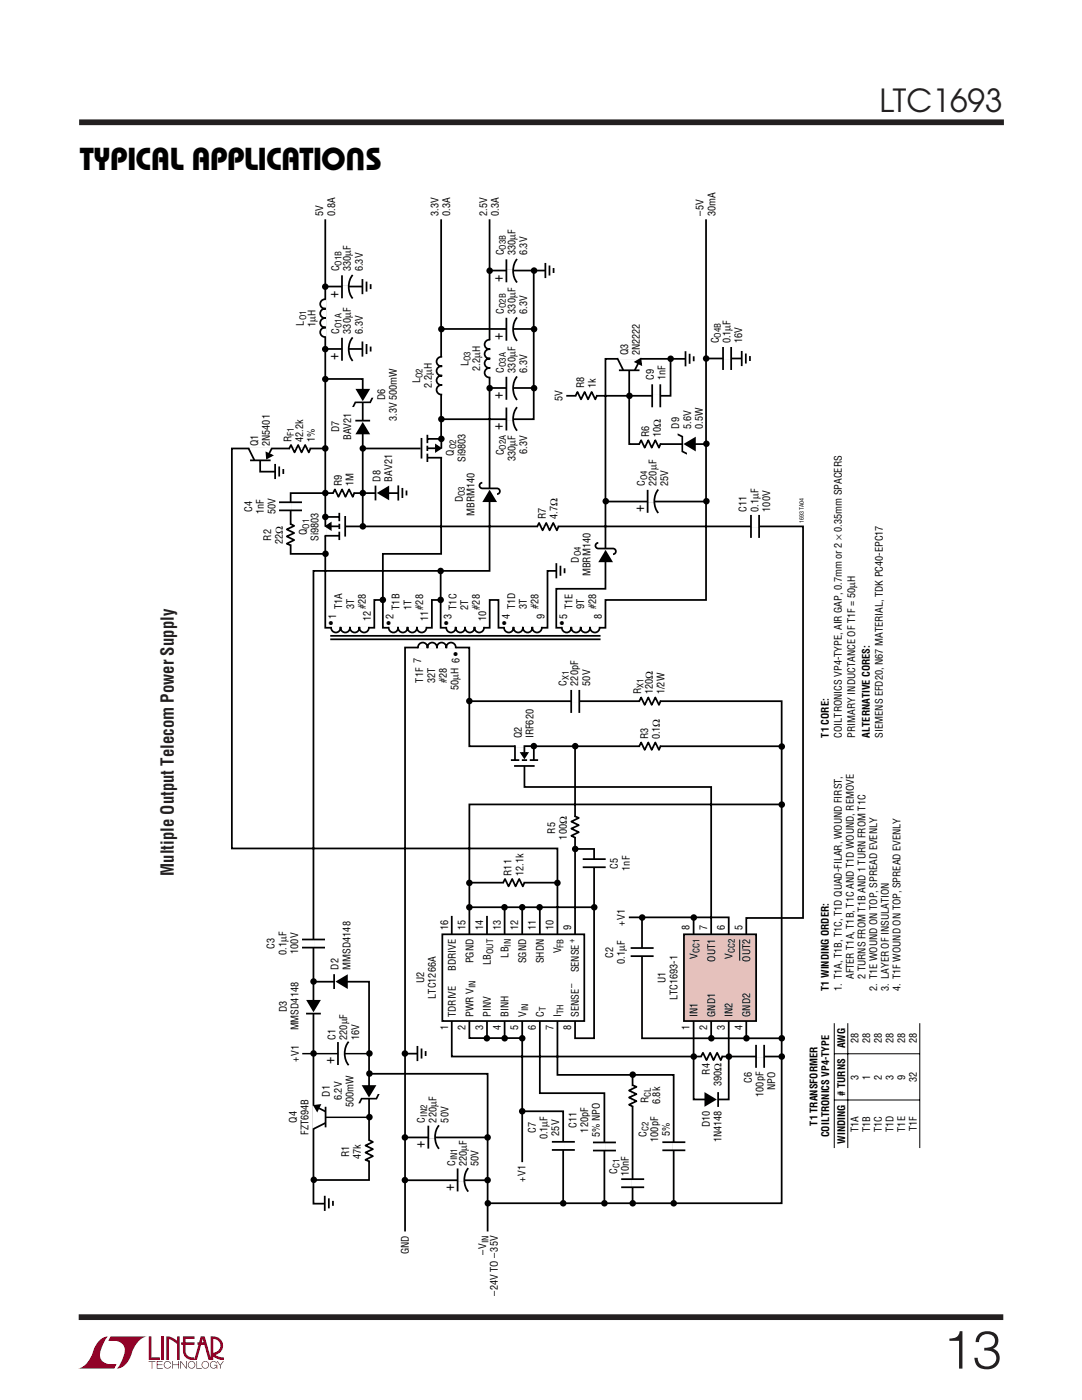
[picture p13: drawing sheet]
<svg xmlns="http://www.w3.org/2000/svg" width="216mm" height="279mm" viewBox="0 0 216 279" stroke-linecap="round" stroke-linejoin="round" font-family="sans-serif">
<defs><g id="words">
<text font-size="10.6" fill="#231f20" x="188.2" y="273.1">13</text>
<text font-size="6.3" fill="#231f20" x="175.5" y="22.4">LTC1693</text>
<g font-size="6.3">
<text x="72.9" y="29.5" transform="rotate(-180 72.9 29.5)">U</text>
<text x="15.9" y="33.9">TYPICAL APPLICATIONS</text>
</g>
<text font-size="3.5" fill="#231f20" x="34.7" y="174.8" transform="rotate(-90 34.7 174.8)">Multiple Output Telecom Power Supply</text>
<g font-size="2.9">
<text x="67.5" y="59.4" transform="rotate(-90 67.5 59.4)">+</text>
<text x="100.3" y="56.2" transform="rotate(-90 100.3 56.2)">+</text>
<text x="67.5" y="71.9" transform="rotate(-90 67.5 71.9)">+</text>
<text x="100.3" y="67.9" transform="rotate(-90 100.3 67.9)">+</text>
<text x="100.3" y="79.7" transform="rotate(-90 100.3 79.7)">+</text>
<text x="100.3" y="85.8" transform="rotate(-90 100.3 85.8)">+</text>
<text x="128.5" y="102.2" transform="rotate(-90 128.5 102.2)">+</text>
<text x="66.7" y="212.4" transform="rotate(-90 66.7 212.4)">+</text>
<text x="84.8" y="229.1" transform="rotate(-90 84.8 229.1)">+</text>
<text x="90.6" y="237.6" transform="rotate(-90 90.6 237.6)">+</text>
</g>
<g font-size="2.6">
<text x="65.6" y="125.2">•</text>
<text x="77.1" y="125.2">•</text>
<text x="88.6" y="125.2">•</text>
<text x="100.2" y="125.2">•</text>
<text x="111.7" y="125.2">•</text>
<text x="90.5" y="131.4">•</text>
</g>
<g font-size="2">
<text x="64.5" y="43.1" transform="rotate(-90 64.5 43.1)">5V</text>
<text x="66.8" y="43.1" transform="rotate(-90 66.8 43.1)">0.8A</text>
<text x="87.5" y="43.1" transform="rotate(-90 87.5 43.1)">3.3V</text>
<text x="89.9" y="43.1" transform="rotate(-90 89.9 43.1)">0.3A</text>
<text x="97.2" y="43.1" transform="rotate(-90 97.2 43.1)">2.5V</text>
<text x="99.6" y="43.1" transform="rotate(-90 99.6 43.1)">0.3A</text>
<text x="140.4" y="43.1" transform="rotate(-90 140.4 43.1)">–5V</text>
<text x="142.7" y="43.1" transform="rotate(-90 142.7 43.1)">30mA</text>
<text x="100.5" y="50.9" transform="rotate(-90 100.5 50.9)">C</text>
<text x="102.8" y="50.9" transform="rotate(-90 102.8 50.9)">330µF</text>
<text x="105.2" y="50.9" transform="rotate(-90 105.2 50.9)">6.3V</text>
<text x="67.7" y="54.1" transform="rotate(-90 67.7 54.1)">C</text>
<text x="70" y="54.1" transform="rotate(-90 70 54.1)">330µF</text>
<text x="72.4" y="54.1" transform="rotate(-90 72.4 54.1)">6.3V</text>
<text x="60.6" y="65" transform="rotate(-90 60.6 65)">L</text>
<text x="63" y="65.2" transform="rotate(-90 63 65.2)">1µH</text>
<text x="100.5" y="62.6" transform="rotate(-90 100.5 62.6)">C</text>
<text x="102.8" y="62.6" transform="rotate(-90 102.8 62.6)">330µF</text>
<text x="105.2" y="62.6" transform="rotate(-90 105.2 62.6)">6.3V</text>
<text x="67.7" y="66.6" transform="rotate(-90 67.7 66.6)">C</text>
<text x="70" y="66.6" transform="rotate(-90 70 66.6)">330µF</text>
<text x="72.4" y="66.6" transform="rotate(-90 72.4 66.6)">6.3V</text>
<text x="125.3" y="70.9" transform="rotate(-90 125.3 70.9)">Q3</text>
<text x="127.7" y="70.9" transform="rotate(-90 127.7 70.9)">2N2222</text>
<text x="143.4" y="68.5" transform="rotate(-90 143.4 68.5)">C</text>
<text x="145.7" y="68.5" transform="rotate(-90 145.7 68.5)">0.1µF</text>
<text x="148.1" y="68.5" transform="rotate(-90 148.1 68.5)">16V</text>
<text x="83.9" y="76.5" transform="rotate(-90 83.9 76.5)">L</text>
<text x="86.2" y="77.5" transform="rotate(-90 86.2 77.5)">2.2µH</text>
<text x="93.5" y="73.1" transform="rotate(-90 93.5 73.1)">L</text>
<text x="95.8" y="74.1" transform="rotate(-90 95.8 74.1)">2.2µH</text>
<text x="100.5" y="74.4" transform="rotate(-90 100.5 74.4)">C</text>
<text x="102.8" y="74.4" transform="rotate(-90 102.8 74.4)">330µF</text>
<text x="105.2" y="74.4" transform="rotate(-90 105.2 74.4)">6.3V</text>
<text x="116.6" y="77.4" transform="rotate(-90 116.6 77.4)">R8</text>
<text x="118.9" y="77.4" transform="rotate(-90 118.9 77.4)">1k</text>
<text x="130.4" y="75.8" transform="rotate(-90 130.4 75.8)">C9</text>
<text x="132.8" y="75.8" transform="rotate(-90 132.8 75.8)">1nF</text>
<text x="76.9" y="79.9" transform="rotate(-90 76.9 79.9)">D6</text>
<text x="112.3" y="80" transform="rotate(-90 112.3 80)">5V</text>
<text x="51.5" y="89.1" transform="rotate(-90 51.5 89.1)">Q1</text>
<text x="53.8" y="89.1" transform="rotate(-90 53.8 89.1)">2N5401</text>
<text x="58.2" y="88.2" transform="rotate(-90 58.2 88.2)">R</text>
<text x="60.5" y="88.2" transform="rotate(-90 60.5 88.2)">42.2k</text>
<text x="62.8" y="88.2" transform="rotate(-90 62.8 88.2)">1%</text>
<text x="67.7" y="86.2" transform="rotate(-90 67.7 86.2)">D7</text>
<text x="70" y="87.8" transform="rotate(-90 70 87.8)">BAV21</text>
<text x="79.2" y="84.1" transform="rotate(-90 79.2 84.1)">3.3V 500mW</text>
<text x="129.5" y="87.3" transform="rotate(-90 129.5 87.3)">R6</text>
<text x="131.9" y="87.3" transform="rotate(-90 131.9 87.3)">10Ω</text>
<text x="135.5" y="85.6" transform="rotate(-90 135.5 85.6)">D9</text>
<text x="137.9" y="85.6" transform="rotate(-90 137.9 85.6)">5.6V</text>
<text x="140.2" y="85.6" transform="rotate(-90 140.2 85.6)">0.5W</text>
<text x="90.6" y="90.9" transform="rotate(-90 90.6 90.9)">Q</text>
<text x="92.9" y="92.2" transform="rotate(-90 92.9 92.2)">Si9803</text>
<text x="100.5" y="90.9" transform="rotate(-90 100.5 90.9)">C</text>
<text x="102.8" y="92" transform="rotate(-90 102.8 92)">330µF</text>
<text x="105.2" y="90.5" transform="rotate(-90 105.2 90.5)">6.3V</text>
<text x="68.2" y="97.1" transform="rotate(-90 68.2 97.1)">R9</text>
<text x="70.5" y="97.1" transform="rotate(-90 70.5 97.1)">1M</text>
<text x="75.9" y="96.1" transform="rotate(-90 75.9 96.1)">D8</text>
<text x="78.3" y="96.1" transform="rotate(-90 78.3 96.1)">BAV21</text>
<text x="92.3" y="100.3" transform="rotate(-90 92.3 100.3)">D</text>
<text x="128.7" y="96.9" transform="rotate(-90 128.7 96.9)">C</text>
<text x="131" y="96.9" transform="rotate(-90 131 96.9)">220µF</text>
<text x="133.4" y="96.9" transform="rotate(-90 133.4 96.9)">25V</text>
<text x="50.3" y="102.2" transform="rotate(-90 50.3 102.2)">C4</text>
<text x="52.6" y="102.6" transform="rotate(-90 52.6 102.6)">1nF</text>
<text x="54.1" y="107.9" transform="rotate(-90 54.1 107.9)">R2</text>
<text x="55" y="102.7" transform="rotate(-90 55 102.7)">50V</text>
<text x="61.2" y="106.8" transform="rotate(-90 61.2 106.8)">Q</text>
<text x="63.6" y="108" transform="rotate(-90 63.6 108)">Si9803</text>
<text x="94.7" y="103" transform="rotate(-90 94.7 103)">MBRM140</text>
<text x="108.9" y="103.6" transform="rotate(-90 108.9 103.6)">R7</text>
<text x="111.2" y="103.6" transform="rotate(-90 111.2 103.6)">4.7Ω</text>
<text x="149" y="102.1" transform="rotate(-90 149 102.1)">C11</text>
<text x="151.3" y="102.1" transform="rotate(-90 151.3 102.1)">0.1µF</text>
<text x="153.7" y="102.1" transform="rotate(-90 153.7 102.1)">100V</text>
<text x="56.4" y="108.6" transform="rotate(-90 56.4 108.6)">22Ω</text>
<text x="115.5" y="112.3" transform="rotate(-90 115.5 112.3)">D</text>
<text x="117.8" y="115" transform="rotate(-90 117.8 115)">MBRM140</text>
<text x="67.1" y="123.5" transform="rotate(-90 67.1 123.5)">1</text>
<text x="68.3" y="121.6" transform="rotate(-90 68.3 121.6)">T1A</text>
<text x="70.6" y="121.6" transform="rotate(-90 70.6 121.6)">3T</text>
<text x="73" y="121.6" transform="rotate(-90 73 121.6)">#28</text>
<text x="74" y="124" transform="rotate(-90 74 124)">12</text>
<text x="78.5" y="123.5" transform="rotate(-90 78.5 123.5)">2</text>
<text x="79.7" y="121.7" transform="rotate(-90 79.7 121.7)">T1B</text>
<text x="82.1" y="121.7" transform="rotate(-90 82.1 121.7)">1T</text>
<text x="84.4" y="121.7" transform="rotate(-90 84.4 121.7)">#28</text>
<text x="85.4" y="124" transform="rotate(-90 85.4 124)">11</text>
<text x="90.1" y="123.5" transform="rotate(-90 90.1 123.5)">3</text>
<text x="91.1" y="121.7" transform="rotate(-90 91.1 121.7)">T1C</text>
<text x="93.4" y="121.7" transform="rotate(-90 93.4 121.7)">2T</text>
<text x="95.8" y="121.7" transform="rotate(-90 95.8 121.7)">#28</text>
<text x="97" y="124" transform="rotate(-90 97 124)">10</text>
<text x="101.7" y="123.5" transform="rotate(-90 101.7 123.5)">4</text>
<text x="102.8" y="121.6" transform="rotate(-90 102.8 121.6)">T1D</text>
<text x="105.1" y="121.6" transform="rotate(-90 105.1 121.6)">3T</text>
<text x="107.4" y="121.6" transform="rotate(-90 107.4 121.6)">#28</text>
<text x="108.7" y="123.5" transform="rotate(-90 108.7 123.5)">9</text>
<text x="113.2" y="123.5" transform="rotate(-90 113.2 123.5)">5</text>
<text x="114.3" y="121.6" transform="rotate(-90 114.3 121.6)">T1E</text>
<text x="116.6" y="121.6" transform="rotate(-90 116.6 121.6)">9T</text>
<text x="118.9" y="121.6" transform="rotate(-90 118.9 121.6)">#28</text>
<text x="120.1" y="123.5" transform="rotate(-90 120.1 123.5)">8</text>
<text x="84.5" y="136.2" transform="rotate(-90 84.5 136.2)">T1F 7</text>
<text x="86.8" y="136.3" transform="rotate(-90 86.8 136.3)">32T</text>
<text x="89.1" y="136.3" transform="rotate(-90 89.1 136.3)">#28</text>
<text x="91.5" y="137.7" transform="rotate(-90 91.5 137.7)">50µH 6</text>
<text x="113.1" y="136.8" transform="rotate(-90 113.1 136.8)">C</text>
<text x="115.4" y="136.8" transform="rotate(-90 115.4 136.8)">220pF</text>
<text x="117.7" y="136.8" transform="rotate(-90 117.7 136.8)">50V</text>
<text x="127.9" y="138.6" transform="rotate(-90 127.9 138.6)">R</text>
<text x="130.3" y="138.6" transform="rotate(-90 130.3 138.6)">120Ω</text>
<text x="132.6" y="138.6" transform="rotate(-90 132.6 138.6)">1/2W</text>
<text x="104.1" y="147.3" transform="rotate(-90 104.1 147.3)">Q2</text>
<text x="106.5" y="147.3" transform="rotate(-90 106.5 147.3)">IRF620</text>
<text x="129.3" y="147.6" transform="rotate(-90 129.3 147.6)">R3</text>
<text x="131.7" y="147.6" transform="rotate(-90 131.7 147.6)">0.1Ω</text>
<text x="165.4" y="147.2" transform="rotate(-90 165.4 147.2)">T1 CORE:</text>
<text x="168" y="147.2" transform="rotate(-90 168 147.2)">COILTRONICS VP4-TYPE, AIR GAP, 0.7mm or 2 × 0.35mm SPACERS</text>
<text x="170.6" y="147.2" transform="rotate(-90 170.6 147.2)">PRIMARY INDUCTANCE OF T1F = 50µH</text>
<text x="173.6" y="147.2" transform="rotate(-90 173.6 147.2)">ALTERNATIVE CORES:</text>
<text x="176.2" y="147.2" transform="rotate(-90 176.2 147.2)">SIEMENS EFD20, N67 MATERIAL, TDK PC40-EPC17</text>
<text x="110.8" y="166.4" transform="rotate(-90 110.8 166.4)">R5</text>
<text x="113.1" y="167.5" transform="rotate(-90 113.1 167.5)">100Ω</text>
<text x="123.3" y="173.4" transform="rotate(-90 123.3 173.4)">C5</text>
<text x="125.7" y="173.8" transform="rotate(-90 125.7 173.8)">1nF</text>
<text x="102.1" y="174.8" transform="rotate(-90 102.1 174.8)">R11</text>
<text x="104.4" y="174.8" transform="rotate(-90 104.4 174.8)">12.1k</text>
<text x="89.4" y="185.7" transform="rotate(-90 89.4 185.7)">16</text>
<text x="92.9" y="185.7" transform="rotate(-90 92.9 185.7)">15</text>
<text x="96.4" y="185.7" transform="rotate(-90 96.4 185.7)">14</text>
<text x="99.9" y="185.7" transform="rotate(-90 99.9 185.7)">13</text>
<text x="103.4" y="185.7" transform="rotate(-90 103.4 185.7)">12</text>
<text x="106.9" y="185.7" transform="rotate(-90 106.9 185.7)">11</text>
<text x="110.4" y="185.7" transform="rotate(-90 110.4 185.7)">10</text>
<text x="113.9" y="185.7" transform="rotate(-90 113.9 185.7)">9</text>
<text x="124.7" y="184.8" transform="rotate(-90 124.7 184.8)">+V1</text>
<text x="137.6" y="185.7" transform="rotate(-90 137.6 185.7)">8</text>
<text x="141.1" y="185.7" transform="rotate(-90 141.1 185.7)">7</text>
<text x="144.6" y="185.7" transform="rotate(-90 144.6 185.7)">6</text>
<text x="148.1" y="185.7" transform="rotate(-90 148.1 185.7)">5</text>
<text x="54.8" y="189.3" transform="rotate(-90 54.8 189.3)">C3</text>
<text x="57.1" y="190.6" transform="rotate(-90 57.1 190.6)">0.1µF</text>
<text x="59.5" y="190.3" transform="rotate(-90 59.5 190.3)">100V</text>
<text x="101.5" y="191.1" transform="rotate(-90 101.5 191.1)">LB</text>
<text x="112" y="190.3" transform="rotate(-90 112 190.3)">V</text>
<text x="122.4" y="191.1" transform="rotate(-90 122.4 191.1)">C2</text>
<text x="139.2" y="191.3" transform="rotate(-90 139.2 191.3)">V</text>
<text x="142.7" y="191.9" transform="rotate(-90 142.7 191.9)">OUT1</text>
<text x="146.2" y="191.3" transform="rotate(-90 146.2 191.3)">V</text>
<text x="149.7" y="191.9" transform="rotate(-90 149.7 191.9)">OUT2</text>
<text x="67.6" y="193.5" transform="rotate(-90 67.6 193.5)">D2</text>
<text x="69.9" y="193.5" transform="rotate(-90 69.9 193.5)">MMSD4148</text>
<text x="84.6" y="196.2" transform="rotate(-90 84.6 196.2)">U2</text>
<text x="91" y="193.8" transform="rotate(-90 91 193.8)">BDRIVE</text>
<text x="94.5" y="192.3" transform="rotate(-90 94.5 192.3)">PGND</text>
<text x="98" y="192.6" transform="rotate(-90 98 192.6)">LB</text>
<text x="105" y="192.3" transform="rotate(-90 105 192.3)">SGND</text>
<text x="108.5" y="192.3" transform="rotate(-90 108.5 192.3)">SHDN</text>
<text x="115.5" y="194.1" transform="rotate(-90 115.5 194.1)">SENSE</text>
<text x="124.7" y="192.4" transform="rotate(-90 124.7 192.4)">0.1µF</text>
<text x="132.8" y="196.2" transform="rotate(-90 132.8 196.2)">U1</text>
<text x="165.4" y="197.7" transform="rotate(-90 165.4 197.7)">T1 WINDING ORDER:</text>
<text x="168" y="197.7" transform="rotate(-90 168 197.7)">1. T1A, T1B, T1C, T1D QUAD-FILAR, WOUND FIRST,</text>
<text x="170.3" y="195.4" transform="rotate(-90 170.3 195.4)">AFTER T1A, T1B, T1C AND T1D WOUND, REMOVE</text>
<text x="172.7" y="195.4" transform="rotate(-90 172.7 195.4)">2 TURNS FROM T1B AND 1 TURN FROM T1C</text>
<text x="175" y="197.7" transform="rotate(-90 175 197.7)">2. T1E WOUND ON TOP, SPREAD EVENLY</text>
<text x="177.4" y="197.7" transform="rotate(-90 177.4 197.7)">3. LAYER OF INSULATION</text>
<text x="179.7" y="197.7" transform="rotate(-90 179.7 197.7)">4. T1F WOUND ON TOP, SPREAD EVENLY</text>
<text x="57.3" y="202" transform="rotate(-90 57.3 202)">D3</text>
<text x="86.9" y="199.3" transform="rotate(-90 86.9 199.3)">LTC1266A</text>
<text x="91" y="203" transform="rotate(-90 91 203)">TDRIVE</text>
<text x="94.5" y="203" transform="rotate(-90 94.5 203)">PWR V</text>
<text x="98" y="203" transform="rotate(-90 98 203)">PINV</text>
<text x="101.5" y="203" transform="rotate(-90 101.5 203)">BINH</text>
<text x="105" y="203" transform="rotate(-90 105 203)">V</text>
<text x="108.5" y="203" transform="rotate(-90 108.5 203)">C</text>
<text x="112" y="203" transform="rotate(-90 112 203)">I</text>
<text x="115.5" y="203" transform="rotate(-90 115.5 203)">SENSE</text>
<text x="135.2" y="199.6" transform="rotate(-90 135.2 199.6)">LTC1693-1</text>
<text x="139.2" y="203" transform="rotate(-90 139.2 203)">IN1</text>
<text x="142.7" y="203" transform="rotate(-90 142.7 203)">GND1</text>
<text x="146.2" y="203" transform="rotate(-90 146.2 203)">IN2</text>
<text x="149.7" y="203" transform="rotate(-90 149.7 203)">GND2</text>
<text x="59.6" y="205.7" transform="rotate(-90 59.6 205.7)">MMSD4148</text>
<text x="67" y="207.5" transform="rotate(-90 67 207.5)">C1</text>
<text x="69.3" y="207.5" transform="rotate(-90 69.3 207.5)">220µF</text>
<text x="71.6" y="207.5" transform="rotate(-90 71.6 207.5)">16V</text>
<text x="89.4" y="205.6" transform="rotate(-90 89.4 205.6)">1</text>
<text x="92.9" y="205.6" transform="rotate(-90 92.9 205.6)">2</text>
<text x="96.4" y="205.6" transform="rotate(-90 96.4 205.6)">3</text>
<text x="99.9" y="205.6" transform="rotate(-90 99.9 205.6)">4</text>
<text x="103.4" y="205.6" transform="rotate(-90 103.4 205.6)">5</text>
<text x="106.9" y="205.6" transform="rotate(-90 106.9 205.6)">6</text>
<text x="110.4" y="205.6" transform="rotate(-90 110.4 205.6)">7</text>
<text x="113.9" y="205.6" transform="rotate(-90 113.9 205.6)">8</text>
<text x="137.6" y="205.6" transform="rotate(-90 137.6 205.6)">1</text>
<text x="141.1" y="205.6" transform="rotate(-90 141.1 205.6)">2</text>
<text x="144.6" y="205.6" transform="rotate(-90 144.6 205.6)">3</text>
<text x="148.1" y="205.6" transform="rotate(-90 148.1 205.6)">4</text>
<text x="168.6" y="209.2" transform="rotate(-90 168.6 209.2)">AWG</text>
<text x="171.3" y="208.2" transform="rotate(-90 171.3 208.2)">28</text>
<text x="173.6" y="208.2" transform="rotate(-90 173.6 208.2)">28</text>
<text x="175.9" y="208.2" transform="rotate(-90 175.9 208.2)">28</text>
<text x="178.3" y="208.2" transform="rotate(-90 178.3 208.2)">28</text>
<text x="180.6" y="208.2" transform="rotate(-90 180.6 208.2)">28</text>
<text x="183" y="208.2" transform="rotate(-90 183 208.2)">28</text>
<text x="59.7" y="211.9" transform="rotate(-90 59.7 211.9)">+V1</text>
<text x="141.6" y="214.4" transform="rotate(-90 141.6 214.4)">R4</text>
<text x="171.3" y="215.5" transform="rotate(-90 171.3 215.5)">3</text>
<text x="173.6" y="215.5" transform="rotate(-90 173.6 215.5)">1</text>
<text x="175.9" y="215.5" transform="rotate(-90 175.9 215.5)">2</text>
<text x="178.3" y="215.5" transform="rotate(-90 178.3 215.5)">3</text>
<text x="180.6" y="215.5" transform="rotate(-90 180.6 215.5)">9</text>
<text x="183" y="216" transform="rotate(-90 183 216)">32</text>
<text x="65.8" y="218.9" transform="rotate(-90 65.8 218.9)">D1</text>
<text x="68.2" y="219.6" transform="rotate(-90 68.2 219.6)">6.2V</text>
<text x="70.5" y="220.9" transform="rotate(-90 70.5 220.9)">500mW</text>
<text x="129.4" y="220.2" transform="rotate(-90 129.4 220.2)">R</text>
<text x="131.8" y="220.4" transform="rotate(-90 131.8 220.4)">6.8k</text>
<text x="144" y="216.8" transform="rotate(-90 144 216.8)">390Ω</text>
<text x="150" y="216" transform="rotate(-90 150 216)">C6</text>
<text x="152.3" y="218.9" transform="rotate(-90 152.3 218.9)">100pF</text>
<text x="154.7" y="217.5" transform="rotate(-90 154.7 217.5)">NPO</text>
<text x="168.6" y="218.7" transform="rotate(-90 168.6 218.7)"># TURNS</text>
<text x="59.2" y="224.1" transform="rotate(-90 59.2 224.1)">Q4</text>
<text x="61.5" y="226.5" transform="rotate(-90 61.5 226.5)">FZT694B</text>
<text x="84.8" y="224" transform="rotate(-90 84.8 224)">C</text>
<text x="87.1" y="224" transform="rotate(-90 87.1 224)">220µF</text>
<text x="89.5" y="224" transform="rotate(-90 89.5 224)">50V</text>
<text x="106.9" y="226.1" transform="rotate(-90 106.9 226.1)">C7</text>
<text x="109.3" y="227.4" transform="rotate(-90 109.3 227.4)">0.1µF</text>
<text x="111.6" y="226.6" transform="rotate(-90 111.6 226.6)">25V</text>
<text x="115" y="225.1" transform="rotate(-90 115 225.1)">C11</text>
<text x="117.4" y="226" transform="rotate(-90 117.4 226)">120pF</text>
<text x="119.7" y="227" transform="rotate(-90 119.7 227)">5% NPO</text>
<text x="129" y="226.9" transform="rotate(-90 129 226.9)">C</text>
<text x="131.3" y="227.9" transform="rotate(-90 131.3 227.9)">100pF</text>
<text x="133.7" y="226.7" transform="rotate(-90 133.7 226.7)">5%</text>
<text x="141.6" y="224.9" transform="rotate(-90 141.6 224.9)">D10</text>
<text x="144" y="228" transform="rotate(-90 144 228)">1N4148</text>
<text x="163.1" y="224.6" transform="rotate(-90 163.1 224.6)">T1 TRANSFORMER</text>
<text x="165.4" y="227" transform="rotate(-90 165.4 227)">COILTRONICS VP4-TYPE</text>
<text x="171.3" y="225.9" transform="rotate(-90 171.3 225.9)">T1A</text>
<text x="173.6" y="225.9" transform="rotate(-90 173.6 225.9)">T1B</text>
<text x="175.9" y="225.9" transform="rotate(-90 175.9 225.9)">T1C</text>
<text x="178.3" y="226" transform="rotate(-90 178.3 226)">T1D</text>
<text x="180.6" y="225.8" transform="rotate(-90 180.6 225.8)">T1E</text>
<text x="183" y="225.8" transform="rotate(-90 183 225.8)">T1F</text>
<text x="69.6" y="230.9" transform="rotate(-90 69.6 230.9)">R1</text>
<text x="72" y="231.3" transform="rotate(-90 72 231.3)">47k</text>
<text x="90.8" y="232.7" transform="rotate(-90 90.8 232.7)">C</text>
<text x="93.1" y="232.7" transform="rotate(-90 93.1 232.7)">220µF</text>
<text x="95.5" y="232.7" transform="rotate(-90 95.5 232.7)">50V</text>
<text x="168.6" y="228.2" transform="rotate(-90 168.6 228.2)">WINDING</text>
<text x="104.9" y="235.9" transform="rotate(-90 104.9 235.9)">+V1</text>
<text x="123.1" y="234.2" transform="rotate(-90 123.1 234.2)">C</text>
<text x="125.5" y="234.7" transform="rotate(-90 125.5 234.7)">10nF</text>
<text x="81.6" y="250.4" transform="rotate(-90 81.6 250.4)">GND</text>
<text x="97" y="250.5" transform="rotate(-90 97 250.5)">–V</text>
<text x="99.4" y="258.7" transform="rotate(-90 99.4 258.7)">–24V TO –35V</text>
</g>
<g font-size="1.8">
<text x="68.1" y="53" transform="rotate(-90 68.1 53)">O1B</text>
<text x="100.9" y="49.8" transform="rotate(-90 100.9 49.8)">O3B</text>
<text x="61.1" y="63.9" transform="rotate(-90 61.1 63.9)">O1</text>
<text x="68.1" y="65.5" transform="rotate(-90 68.1 65.5)">O1A</text>
<text x="100.9" y="61.5" transform="rotate(-90 100.9 61.5)">O2B</text>
<text x="143.8" y="67.4" transform="rotate(-90 143.8 67.4)">O4B</text>
<text x="84.3" y="75.4" transform="rotate(-90 84.3 75.4)">O2</text>
<text x="93.9" y="72" transform="rotate(-90 93.9 72)">O3</text>
<text x="100.9" y="73.2" transform="rotate(-90 100.9 73.2)">O3A</text>
<text x="58.6" y="87" transform="rotate(-90 58.6 87)">F1</text>
<text x="91" y="89.7" transform="rotate(-90 91 89.7)">O2</text>
<text x="100.9" y="89.8" transform="rotate(-90 100.9 89.8)">O2A</text>
<text x="129.1" y="95.8" transform="rotate(-90 129.1 95.8)">O4</text>
<text x="92.8" y="99" transform="rotate(-90 92.8 99)">O3</text>
<text x="61.7" y="105.5" transform="rotate(-90 61.7 105.5)">O1</text>
<text x="115.9" y="111" transform="rotate(-90 115.9 111)">O4</text>
<text x="113.5" y="135.7" transform="rotate(-90 113.5 135.7)">X1</text>
<text x="128.4" y="137.3" transform="rotate(-90 128.4 137.3)">X1</text>
<text x="98.4" y="190.4" transform="rotate(-90 98.4 190.4)">OUT</text>
<text x="101.9" y="188.9" transform="rotate(-90 101.9 188.9)">IN</text>
<text x="112.4" y="189.1" transform="rotate(-90 112.4 189.1)">FB</text>
<text x="114.6" y="188.3" transform="rotate(-90 114.6 188.3)">+</text>
<text x="139.6" y="190.2" transform="rotate(-90 139.6 190.2)">CC1</text>
<text x="146.6" y="190.2" transform="rotate(-90 146.6 190.2)">CC2</text>
<text x="94.9" y="197.2" transform="rotate(-90 94.9 197.2)">IN</text>
<text x="114.6" y="197.2" transform="rotate(-90 114.6 197.2)">–</text>
<text x="105.4" y="201.8" transform="rotate(-90 105.4 201.8)">IN</text>
<text x="108.9" y="201.8" transform="rotate(-90 108.9 201.8)">T</text>
<text x="112.4" y="202.4" transform="rotate(-90 112.4 202.4)">TH</text>
<text x="129.9" y="219" transform="rotate(-90 129.9 219)">CL</text>
<text x="85.2" y="222.9" transform="rotate(-90 85.2 222.9)">IN2</text>
<text x="129.4" y="225.7" transform="rotate(-90 129.4 225.7)">C2</text>
<text x="91.2" y="231.6" transform="rotate(-90 91.2 231.6)">IN1</text>
<text x="123.6" y="233.1" transform="rotate(-90 123.6 233.1)">C1</text>
<text x="97.5" y="248.2" transform="rotate(-90 97.5 248.2)">IN</text>
</g>
<text font-size="1.2" x="160.4" y="104.4" transform="rotate(-90 160.4 104.4)">1693 TA04</text>
</g></defs>
<g fill="#900126">
<path d="M29.7 266.7h.5v4.2h1.7v.5h-2.2z"/>
<path d="M20.1 267.3l.5-.3 1-.3a5.3 5.3 0 0 0-1.6 4.3 2.67 2.67 0 0 0 3.3 1.3l-.5 .8h-7.2a5.1 5.1 0 0 0 3.2-3.9l.3-.8z"/>
<path d="M22.1 266.7h7.2a5.1 5.1 0 0 0-3.2 4 3.4 3.4 0 0 1-2.8 2.4 5.3 5.3 0 0 0 1.5-4.2 2.67 2.67 0 0 0-3.2-1.3z"/>
<path d="M32.3 266.7h.5v4.7h-.5z"/>
<path d="M33.2 266.7l1.1 .2 1 .7v-.9h.6v4.7h-.6v-3.2l-.9-.6-.7-.4v4.2h-.5z"/>
<path d="M29.7 271.6h1.3v.2h-.6v1.3h-.1v-1.3h-.6z"/>
<path d="M31.3 271.6h1.1v.2h-1v.5h1v.1h-1v.6h1.1v.1h-1.2z"/>
<path d="M34.4 271.6h.1v.7h1.1v-.7h.1v1.5h-.1v-.7h-1.1v.7h-.1z"/>
<path d="M36 271.6h.1l1 1.3v-1.3h.2v1.5l-.2 .1-1-1.4v1.3h-.1z"/>
<path d="M39.2 271.6h.1v1.4h1v.1h-1.1z"/>
<path d="M43.3 271.6h.1l.6 .8 .5-.8h.2l-.7 .9v.6h-.1v-.6z"/>
<path d="M36.5 266.7h2.3v.5h-1.8v.7h1.8v.5h-1.8v1.2a1.37 1.37 0 0 0 1.8 1.3v.5l1.3-4.7h.7l1.2 4.3v-4.3a1.91 1.91 0 0 1 2.4 1.4 1.91 1.91 0 0 1-1.5 2.3l.8 .4 1 .1v.5h-.4a3.5 3.5 0 0 1-1.9-.8v-.6a1.39 1.39 0 0 0 1.6-1.3 1.39 1.39 0 0 0-1.5-1.5v4.2h-.9l-.8-3h-1.4v-.5h1.2l-.1-.7-1.2 4.2a2.13 2.13 0 0 1-2.7-1.3l-.1-1.7h-.3v-.5h.3z"/>
<path d="M37.7 271.8a.75 .75 0 0 1 1.2 .2 .75 .75 0 0 1-.4 1.1 .75 .75 0 0 1-1-.7h.1a.61 .61 0 0 0 .9 .5 .61 .61 0 0 0 .2-1 .61 .61 0 0 0-1 .2l-.1 .3h-.1z"/>
<path d="M40.4 271.8a.75 .75 0 0 1 1.2 .2 .75 .75 0 0 1-.4 1.1 .75 .75 0 0 1-1-.7h.2a.61 .61 0 0 0 .8 .5 .61 .61 0 0 0 .2-1 .61 .61 0 0 0-1 .2v.3h-.2z"/>
<path d="M42.1 271.8a.74 .74 0 0 1 1.2 .3h-.1a.61 .61 0 0 0-1-.2 .61 .61 0 0 0 .1 1 .61 .61 0 0 0 .9-.4h-.5v-.1h.7v.7h-.2v-.3a.76 .76 0 0 1-1.1 .2 .76 .76 0 0 1 0-1.2z"/>
<path d="M32.9 271.8a.74 .74 0 0 1 1.2 .4h-.1a.61 .61 0 0 0-.9-.3 .61 .61 0 0 0-.1 1 .61 .61 0 0 0 1-.3h.1a.75 .75 0 0 1-1.1 .4 .75 .75 0 0 1-.1-1.2z"/>
</g>
<path d="M15.8 24.4h184.5M15.7 262.9h184.5" fill="none" stroke="#231f20" stroke-width="1.1" stroke-linecap="butt"/>
<g fill="none" stroke="#000" stroke-width=".35">
<path d="M64.9 43.8v81.5h9.8v-5.6h1.7M88 43.8v66.7h-11.6v14.8h9.8v-5.6h1.7M97.7 43.8v70.1h-35.2v126.3h3.4M106.5 54v29.7h-18.5M140.9 43.8v75.9h-20.1v5.6h-9.8v-7.8h9.8v-45.9h16.5M65 75.6h7.4v29.4M97.6 77.4h8.9M125.6 73.6v15h15.2M133.8 71.6v7.4h-20.8M140.9 71.5h7.7M51.9 91.5v2.6h4.1M64.9 89.5h-18.6v79.8h64.9v45.2h23.2v25.6"/>
<path d="M68.9 105.1h91.3v78.1h-11.3v24M87.9 113.8v11.5h9.8v-5.6h1.8v5.6h9.7v-11.4h3.5M120.9 100.1h20M104.6 152.9v4.2h37.3v50.1M114.7 149v58.2h3.8v-37.8h-3.6M156 148.9h-62.4v-19.7h-12.8v116.6M155.9 160.5h-62.2v46.7h10.5M90.1 182.8v28.1h65.8M93.6 181.1h24.9M97.2 182.8v24.4M100.7 181v26.2M104.2 181v50.9"/>
<path d="M107.7 181v37.2h12.9v21.9M125.5 183.1h19.9v36.3h-7v-36.2M80.8 210.3h2.9M126.2 214.4v25.7M80.9 227h16.4M80.9 235.5h16.4M104.2 221.8h8.2v18.3"/>
</g>
<path d="M60.3 210.3h13.3z" fill="#000" stroke="#000" stroke-width=".29"/>
<path d="M88.3 186.5h28.3v17.3h-28.3z" fill="#fff" stroke="#000" stroke-width=".35"/>
<path d="M136.5 186.5h14.4v17.3h-14.4z" fill="#e5c1bc"/>
<g fill="none" stroke="#000" stroke-width=".35">
<path d="M64.9 57.2h8.8M65 59.7a.96 .96 0 0 0-1.1 1 .96 .96 0 0 0 1.1 .9 .95 .95 0 0 0-1.1 .9 .95 .95 0 0 0 1.1 1 .95 .95 0 0 0-1.1 .9 .95 .95 0 0 0 1.1 1 .96 .96 0 0 0-1.1 .9 .96 .96 0 0 0 1.1 1M68.2 54.9v4.6M70.4 54.9a3.9 3.9 0 0 0 0 4.7M72.3 55.7v3M73.1 56.2v2M74 56.7v1M97.6 54h11.6M101 51.8v4.5M103.2 51.7a3.9 3.9 0 0 0 0 4.7M108.8 52.5v3M109.6 53v2"/>
<path d="M110.5 53.5v1M64.8 69.6h8.9M68.2 67.4v4.6M70.4 67.3a3.9 3.9 0 0 0 0 4.7M72.3 68.2v3M73.1 68.7v2M74 69.2v1M88.1 65.7h18.4M88.2 71.2a.96 .96 0 0 0-1.1 1 .96 .96 0 0 0 1.1 .9 .95 .95 0 0 0-1.1 .9 .95 .95 0 0 0 1.1 1 .95 .95 0 0 0-1.1 .9 .95 .95 0 0 0 1.1 1 .96 .96 0 0 0-1.1 .9 .96 .96 0 0 0 1.1 .9M97.8 67.8a.96 .96 0 0 0-1.1 .9 .96 .96 0 0 0 1.1 1 .95 .95 0 0 0-1.1 .9 .95 .95 0 0 0 1.1 1 .95 .95 0 0 0-1.1 .9 .95 .95 0 0 0 1.1 .9 .96 .96 0 0 0-1.1 1 .96 .96 0 0 0 1.1 .9M101 63.4v4.6M101 75.2v4.6"/>
<path d="M103.2 75.1a3.9 3.9 0 0 0 0 4.7M103.2 63.4a3.9 3.9 0 0 0 0 4.6M119.1 78.9l-.3 .8-.7-1.5-.8 1.5-.6-1.5-.8 1.5-.7-1.5-.4 .8M123.2 71.5l1.2 2.4M123.5 73.9h4.1M127.7 71.9l-1 2M130.1 76.7v4.6M131.8 76.7v4.6M136.8 70.1v3M137.6 70.6v2M138.4 71.1v1M144.3 69.2v4.6"/>
<path d="M145.9 69.2v4.6M148 70v3.1M148.8 70.6v2M149.6 71.1v.9M49.6 89.4l1.2 2.5M49.9 91.9h4.1M54.2 89.5l-.8 1.7M54.9 92.6v3M55.7 93.1v2M56.5 93.6v1M62 89.4l-.4 .9-.7-1.5-.7 1.5-.7-1.5-.7 1.5-.7-1.5-.4 .8M70.7 98.3l-.3 .9-.7-1.5-.8 1.5-.6-1.5-.8 1.5-.7-1.5-.4 .8"/>
<path d="M72.4 89.5h11.5M73.9 83.9h-3M74.9 96.9v3M79.5 96.9v3M80.3 97.4v2M80.8 98.4h-22.8v12.1h6.9M81.1 97.9v1M84.1 87.4v4.1M85.3 89v1M85.3 86.8v1.6M85.3 90.5v1.7M85.3 87.6h2.9"/>
<path d="M85.3 91.3h2.9M85.3 89.5h1.9M88.1 87.6v1.9M96.2 96.3a.57 .57 0 0 0-.5 .6 .57 .57 0 0 0 .6 .6h2.9a.57 .57 0 0 1 .5 .5 .57 .57 0 0 1-.5 .6M101 81.3v4.6M103.2 81.3a3.9 3.9 0 0 0 0 4.6M129.2 97.8v4.5M131.4 97.7a3.9 3.9 0 0 0 0 4.7M131.8 88.5l-.3 .8-.7-1.4-.8 1.4-.6-1.4-.8 1.4-.7-1.4-.4 .8M55.7 101.9h4.6M55.7 100.2h4.6M57.9 104.5l.8 .4-1.5 .8 1.5 .7-1.5 .7 1.5 .7-1.5 .7 .9 .4"/>
<path d="M64.8 106.9h2.9M64.8 103.2h2.9M64.9 103.1v1.9M65.8 105h1.9M67.7 102.4v1.6M67.7 106.1v1.7M67.7 104.5v1.1M68.9 103v4.1M111 112.4v3M111.5 105l-.4 .8-.7-1.4-.7 1.4-.7-1.4-.7 1.4-.7-1.4-.4 .8M111.8 112.9v2M112.6 113.4v1"/>
<path d="M119.4 108.3a.57 .57 0 0 0-.6 .6 .57 .57 0 0 0 .6 .6h2.9a.57 .57 0 0 1 .6 .5 .57 .57 0 0 1-.6 .6M149.8 102.8v4.5M151.5 102.8v4.5M65.9 127.6h53.9M65.9 126.9h53.9M66.1 125.1a.96 .96 0 0 0 .9 1.1 .96 .96 0 0 0 1-1.1 .95 .95 0 0 0 .9 1.1 .95 .95 0 0 0 .9-1.1 .95 .95 0 0 0 1 1.1 .95 .95 0 0 0 .9-1.1 .96 .96 0 0 0 1 1.1 .96 .96 0 0 0 .9-1.1M77.6 125.1a.96 .96 0 0 0 .9 1.1 .96 .96 0 0 0 .9-1.1 .95 .95 0 0 0 1 1.1 .95 .95 0 0 0 .9-1.1 .95 .95 0 0 0 1 1.1 .95 .95 0 0 0 .9-1.1 .96 .96 0 0 0 .9 1.1 .96 .96 0 0 0 1-1.1M83.4 129.4a.96 .96 0 0 1 .9-1.2 .96 .96 0 0 1 1 1.2 .95 .95 0 0 1 .9-1.2 .95 .95 0 0 1 1 1.2 .95 .95 0 0 1 .9-1.2 .95 .95 0 0 1 1 1.2 .96 .96 0 0 1 .9-1.2 .96 .96 0 0 1 .9 1.2M89 125.1a.96 .96 0 0 0 1 1.1 .96 .96 0 0 0 .9-1.1 .95 .95 0 0 0 1 1.1 .95 .95 0 0 0 .9-1.1 .95 .95 0 0 0 1 1.1 .95 .95 0 0 0 .9-1.1 .96 .96 0 0 0 .9 1.1 .96 .96 0 0 0 1-1.1M93.7 139.9h62.3v100.2h-58.8M100.6 125.1a.96 .96 0 0 0 .9 1.1 .96 .96 0 0 0 1-1.1 .95 .95 0 0 0 .9 1.1 .95 .95 0 0 0 .9-1.1 .95 .95 0 0 0 1 1.1 .95 .95 0 0 0 .9-1.1 .96 .96 0 0 0 1 1.1 .96 .96 0 0 0 .9-1.1M112.1 125.1a.96 .96 0 0 0 1 1.1 .96 .96 0 0 0 .9-1.1 .95 .95 0 0 0 .9 1.1 .95 .95 0 0 0 1-1.1 .95 .95 0 0 0 .9 1.1 .95 .95 0 0 0 1-1.1 .96 .96 0 0 0 .9 1.1 .96 .96 0 0 0 .9-1.1"/>
<path d="M114 137.7v4.6M115.6 137.7v4.6M131.8 139.8l-.3 .9-.7-1.5-.8 1.5-.6-1.5-.8 1.5-.7-1.5-.4 .8M101.9 151.7h1.7M102.6 152.9h4.1M102.8 148.7v3M104.1 151.7h1.1M105.7 151.7h1.7M106.5 148.9h-1.9v1.9M106.5 148.7v3M131.8 148.8l-.3 .9-.7-1.5-.8 1.5-.6-1.5-.8 1.5-.7-1.5-.4 .8M93.6 176.2h17.6"/>
<path d="M104.7 176.1l-.4 .8-.7-1.5-.7 1.5-.7-1.5-.7 1.5-.7-1.5-.4 .8M114.6 162.9l.9 .3-1.5 .8 1.5 .7-1.5 .7 1.5 .7-1.5 .7 .8 .4M116.3 173.1h4.6M116.3 171.5h4.6M60.3 189.1h4.6M60.3 187.5h4.6M62.6 195.9h11v39.6h-11.1M66.7 194.4v3M125.8 190.8h4.6M125.8 189.2h4.6M128.1 183.2v24h27.8M136.5 186.5h14.4v17.3h-14.4z"/>
<path d="M61.1 202.3h2.9M67.4 208v4.5M69.6 207.9a3.9 3.9 0 0 0 0 4.7M73.9 214.3h23.4v31.5M83.3 208.7v3.1M84.1 209.3v2M84.9 209.8v.9M126.2 216.5l.8 .4-1.5 .7 1.5 .8-1.5 .6 1.5 .8-1.5 .7 .8 .4M143.3 218v2.9M144.2 210.7l-.4 .9-.7-1.5-.7 1.5-.7-1.5-.7 1.5-.7-1.5-.4 .8M150.9 208.5v4.6M152.5 208.5v4.6"/>
<path d="M62.9 220.8l2.1 1M64.8 238.6v3.1M65 224.1l-2.5 1.2M65 220.9v4.1M65.6 239.2v2M66.4 239.7v.9M73.6 227.5l.8 .4-1.5 .7 1.5 .7-1.5 .7 1.5 .7-1.5 .8 .9 .3M85.5 224.6v4.6M87.6 224.6a3.9 3.9 0 0 0 0 4.7M91.3 233.2v4.6M93.4 233.1a3.9 3.9 0 0 0 0 4.7M110.1 229.5h4.6"/>
<path d="M110.1 227.9h4.6M118.3 229.6h4.6M118.3 228h4.6M124 236.9h4.5M124 235.3h4.5M132.2 229.6h4.5M132.2 228h4.5"/>
</g>
<g fill="none" stroke="#fff" stroke-width=".58">
<path d="M64.9 59.8v7.4M68.3 57.2h1.3M101.1 54h1.3M68.3 69.7h1.3M72.4 78.5v1.9M88.1 71.2v7.5M97.7 67.8v7.5M101.1 77.5h1.3M101.1 65.7h1.3M115 79h4M123.3 71.5h4.5M125.6 72.5v1.4"/>
<path d="M130.2 79h1.5M144.3 71.5h1.6M49.7 89.5h4.4M52 90.5v1.4M57.8 89.5h4M66.6 98.4h4M72.4 84v1.8M75 98.4h1.8M88.1 87.6v3.7M97.7 97.5v1.8M101.1 83.6h1.3M127.7 88.6h4"/>
<path d="M136.1 88.6h1.8M58 100.2v1.6M58 104.7v4M64.9 103.2v3.7M107.3 105.1h4M120.8 109.5v1.8M129.3 100h1.3M149.9 105.1h1.6M66.1 125.3h7.4M77.6 125.3h7.4M83.5 129.2h7.4M89.1 125.3h7.4"/>
<path d="M100.6 125.3h7.4M112.2 125.3h7.4M114 140h1.6M127.7 139.9h4M102.8 148.9h3.7M127.7 148.9h4M100.5 176.2h4M114.7 163v4M118.6 171.5v1.6M62.6 187.5v1.6M66.7 195.9h1.8M128.1 189.2v1.6"/>
<path d="M62.6 200.4v1.9M67.5 210.2h1.3M73.6 217.5v1.8M126.3 216.7v4M140 210.8h4M141.4 219.4h1.9M150.9 210.8h1.6M62.6 220.7v4.5M63.6 222.9h1.4M73.7 227.7v3.9M85.5 226.9h1.3M91.3 235.5h1.4"/>
<path d="M112.4 227.9v1.6M120.6 228v1.6M126.2 235.3v1.6M134.5 228v1.5"/>
</g>
<path d="M72.3 57.2h1.9M108.8 54h1.9M72.3 69.7h1.9M136.8 71.6h1.8M148 71.5h1.9M54.9 94.1h1.8M79.5 98.4h1.8M111 113.9h1.9M83.3 210.2h1.8M64.8 240.1h1.8" fill="none" stroke="#fff" stroke-width=".8" stroke-linecap="butt"/>
<g fill="#000">
<path d="M70.8 80.1h3l.3-.7h.4l-.5 1.1h-3l-.4 .7h-.3zM72.4 84.2l1.5 2.5h-3zM70.9 77.6h3l-1.5 2.5zM75.2 98.4l2.5-1.5v2.9zM97.7 97.7l1.5 2.5h-3zM135.2 86.5l1.1 .5v3l.8 .4v.3l-1.1-.5v-3l-.8-.3zM136.4 88.6l2.4-1.4v2.9zM120.8 109.7l1.5 2.5h-2.9zM66.9 195.9l2.5-1.5v3zM61.1 199.6h2.9l-1.4 2.4zM72.2 216.6h2.9l-1.5 2.4zM140.6 218l2.4 1.4-2.4 1.5z"/>
<path d="M72 219.1h3l.4-.8h.4l-.6 1.1h-2.9l-.4 .8h-.4z"/>
<circle cx="64.9" cy="57.2" r=".65"/>
<circle cx="97.7" cy="54" r=".65"/>
<circle cx="106.6" cy="54" r=".65"/>
<circle cx="64.9" cy="69.7" r=".65"/>
<circle cx="64.9" cy="75.7" r=".65"/>
<circle cx="88.1" cy="65.7" r=".65"/>
<circle cx="97.7" cy="77.5" r=".65"/>
<circle cx="106.6" cy="65.7" r=".65"/>
<circle cx="106.6" cy="77.5" r=".65"/>
<circle cx="125.6" cy="79" r=".65"/>
<circle cx="133.8" cy="71.6" r=".65"/>
<circle cx="140.9" cy="71.6" r=".65"/>
<circle cx="64.9" cy="89.5" r=".65"/>
<circle cx="64.9" cy="98.4" r=".65"/>
<circle cx="72.4" cy="98.4" r=".65"/>
<circle cx="72.4" cy="89.5" r=".65"/>
<circle cx="88.1" cy="87.6" r=".65"/>
<circle cx="88.1" cy="83.6" r=".65"/>
<circle cx="141" cy="88.6" r=".65"/>
<circle cx="64.9" cy="103.2" r=".65"/>
<circle cx="65" cy="110.5" r=".65"/>
<circle cx="72.4" cy="105" r=".65"/>
<circle cx="76.4" cy="119.7" r=".65"/>
<circle cx="87.9" cy="119.7" r=".65"/>
<circle cx="87.9" cy="114" r=".65"/>
<circle cx="120.9" cy="100" r=".65"/>
<circle cx="141" cy="100" r=".65"/>
<circle cx="93.7" cy="139.9" r=".65"/>
<circle cx="106.5" cy="148.9" r=".65"/>
<circle cx="114.8" cy="148.9" r=".65"/>
<circle cx="156" cy="149" r=".65"/>
<circle cx="93.7" cy="176.2" r=".65"/>
<circle cx="111.2" cy="176.2" r=".65"/>
<circle cx="114.8" cy="169.4" r=".65"/>
<circle cx="156" cy="160.6" r=".65"/>
<circle cx="62.6" cy="195.9" r=".65"/>
<circle cx="93.7" cy="181.1" r=".65"/>
<circle cx="100.7" cy="181.1" r=".65"/>
<circle cx="104.2" cy="181.1" r=".65"/>
<circle cx="107.7" cy="181.1" r=".65"/>
<circle cx="118.6" cy="181.1" r=".65"/>
<circle cx="128.1" cy="183.1" r=".65"/>
<circle cx="138.4" cy="183.1" r=".65"/>
<circle cx="62.6" cy="210.2" r=".65"/>
<circle cx="73.7" cy="210.2" r=".65"/>
<circle cx="73.7" cy="214.3" r=".65"/>
<circle cx="80.8" cy="210.3" r=".65"/>
<circle cx="97.1" cy="207.2" r=".65"/>
<circle cx="100.7" cy="207.2" r=".65"/>
<circle cx="104.2" cy="207.2" r=".65"/>
<circle cx="126.3" cy="214.5" r=".65"/>
<circle cx="138.4" cy="210.9" r=".65"/>
<circle cx="141.9" cy="207.2" r=".65"/>
<circle cx="145.4" cy="210.9" r=".65"/>
<circle cx="148.9" cy="207.2" r=".65"/>
<circle cx="156" cy="210.9" r=".65"/>
<circle cx="156" cy="207.2" r=".65"/>
<circle cx="62.6" cy="235.5" r=".65"/>
<circle cx="73.7" cy="222.9" r=".65"/>
<circle cx="80.8" cy="235.5" r=".65"/>
<circle cx="80.8" cy="227" r=".65"/>
<circle cx="97.3" cy="235.5" r=".65"/>
<circle cx="97.3" cy="227" r=".65"/>
<circle cx="104.2" cy="221.8" r=".65"/>
<circle cx="97.3" cy="240.1" r=".65"/>
<circle cx="112.4" cy="240.1" r=".65"/>
<circle cx="120.6" cy="240.1" r=".65"/>
<circle cx="126.3" cy="240.1" r=".65"/>
<circle cx="134.4" cy="240.1" r=".65"/>
</g>
<path d="M64.7 223h8.9z" fill="#000" stroke="#000" stroke-width=".29"/>
<path d="M126.9 72.2l.9-.5 .1 1zM53.2 90.4l1 .5-.9 .5zM87 88.9l.9 .6-.9 .5zM65.1 105l.9-.5v1.1zM104.1 150.3h1.1l-.6 .9zM62.8 220.7l1-.1-.5 1z" fill="#000" stroke="#000" stroke-width=".4"/>
<path d="M147.6 187.5v4.2M166.5 204.2v24.9M166.5 210.3h17M166.5 219.5h17M169.2 204.2v24.9M183.5 204.2v24.9" fill="none" stroke="#000" stroke-width=".2"/>
<use href="#words"/>
</svg>
